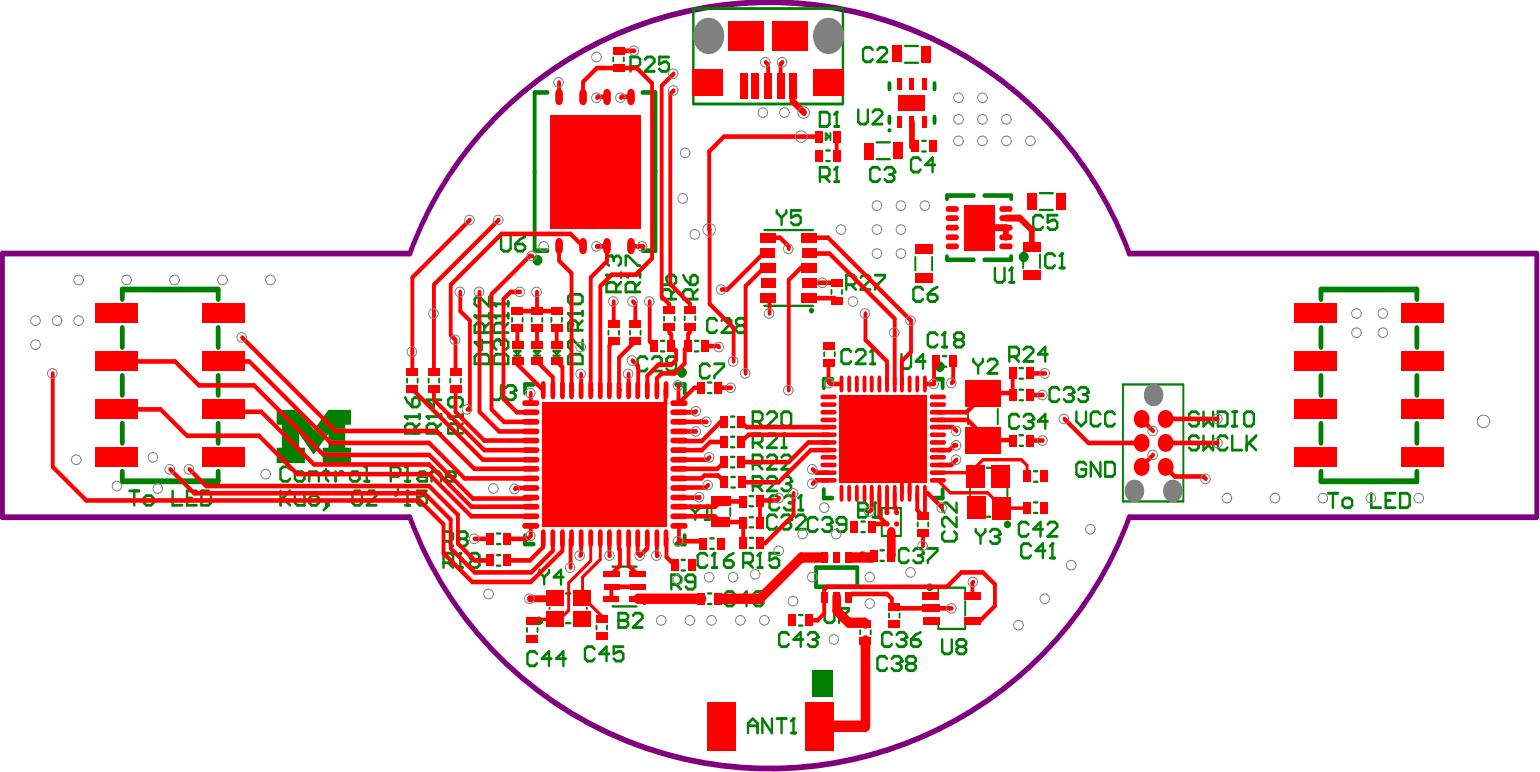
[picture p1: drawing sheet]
<svg xmlns="http://www.w3.org/2000/svg" width="272mm" height="136mm" viewBox="0 0 272 136" stroke-linecap="round" stroke-linejoin="round" font-family="sans-serif">
<path d="M.4 44.7h71.9a67.6 67.6 0 0 1 63.4-44.3 67.6 67.6 0 0 1 63.5 44.3h71.9v46.5h-71.9a67.6 67.6 0 0 1-63.5 44.3 67.6 67.6 0 0 1-63.4-44.3h-71.9z" fill="none" stroke="#800080" stroke-width=".93"/>
<path d="M48.8 72.3h4l2.5 3.5 2.6-3.5h4v2.6h-1v4.1h1v2.7h-5v-2.7h1v-2.5l-2.5 3.6h-.2l-2.4-3.6v2.5h1v2.7h-5v-2.7h.9v-4.1h-.9z" fill="#008000"/>
<g fill="none" stroke="#008000" stroke-width=".93">
<path d="M21.6 52.8v-1.7h16.9v1.7M21.6 57.8v3.4M38.5 57.8v3.4M233 52.8v-1.7h16.9v1.7M233 57.8v3.4M249.9 57.8v3.4M21.6 66.3v3.4M21.6 74.7v3.4M38.5 66.3v3.4M38.5 74.7v3.4M233 66.3v3.4M233 74.7v3.4"/>
<path d="M249.9 66.3v3.4M249.9 74.7v3.4M21.6 83.2v1.7h16.9v-1.7M233 83.2v1.7h16.9v-1.7"/>
</g>
<g fill="none" stroke="#008000" stroke-width=".37">
<path d="M108.2 10.1v.7M110 10.1v.7M159.6 11.1h2.4M159.6 8.1h2.4M145.6 23.5l.6 .6-.6 .6zM145.7 26.5h.7M145.7 28.4h.7M146.5 23.5v1.2M154.6 25.1h2.4M154.6 28.1h2.4M162.6 26.7h.7M162.6 24.9h.7"/>
<path d="M183.4 37h2.3M183.4 34.1h2.3M90.3 56.1v.6M92.2 56.1v.6M93.8 56.1v.6M95.7 56.1v.6M97.3 56.1v.6M99.1 56.1v.6M107.3 58.3v.7M109.2 58.3v.7M111.1 58.3v.7M113 58.3v.7"/>
<path d="M117.1 55.9v.7M119 55.9v.7M120.8 55.8v.7M122.6 55.8v.7M134.8 53.9h8.6M134.8 40.6h8.6M146.7 51.2v.6M148.5 51.2v.6M161.5 45.3v2.4M164.4 45.3v2.4M180.5 44.9v2.4M183.4 44.9v2.4"/>
<path d="M71.8 66.8v.7M73.7 66.8v.7M75.6 66.8v.7M77.5 66.8v.7M79.4 66.8v.7M81.3 66.8v.7M90.7 62.7h1.1M90.7 61.9h1.1l-.5 .6zM94.1 62.7h1.2M94.1 61.9h1.2l-.6 .6zM97.6 62.7h1.2M97.6 61.9h1.2l-.6 .6z"/>
<path d="M116.5 60.1h.7M116.5 62h.7M122.5 60.1h.7M122.5 62h.7M124.8 69.3h.7M124.8 67.5h.7M128.9 78.9h.7M128.9 77h.7M128.9 75.3h.7M128.9 73.5h.7M145.4 62.1v.7M147.2 62.1v.7"/>
<path d="M166.3 64.7h.7M166.3 62.8h.7M170.8 72.1v2.7M176 72.1v2.7M179.8 78.6h.7M179.8 76.8h.7M179.8 70.6h.7M179.8 66.8h.7M179.8 64.9h.7M179.8 68.7h.7M198.1 67.8h10.6v20.6h-10.6zM87.6 97.9h.7"/>
<path d="M87.6 99.8h.7M87.6 94.1h.7M87.6 96h.7M108 99.9h4.3M120.2 98.8h.7M125.3 95h.6M125.3 96.8h.6M125.5 89.6v1.4M128.8 89.6v1.4M128.9 82.4h.7M128.9 80.6h.7M129 86h.7"/>
<path d="M129 84.1h.7M132.2 93h.7M132.2 91.2h.7M132.2 94.9h.7M132.2 89.3h.7M132.2 87.5h.7M132.2 96.6h.7M151.9 92h.7M151.9 93.9h.7M155.3 97.1h.7M155.3 98.9h.7M155.5 89.6h3.4v4.9h-3.4z"/>
<path d="M161.9 92.2v.6M163.7 92.2v.6M171.1 86.2v1.3M174.1 91.2h.6M174.1 82.5h.6M177.7 86.2v1.3M182.3 90.5h.7M182.3 85h.7M182.3 88.6h.7M182.3 83.1h.7M92.9 110.8v.6M94.8 110.8v.6"/>
<path d="M96.9 107.2v.2M99.8 104.7h.8M99.8 109.9h.8M103.5 107.2v.2M105.2 110.3v.7M107.1 110.3v.7M108 107h4.3M120.2 100.6h.7M124.8 104.7h.7M124.8 106.5h.7M140.9 108.5h.7M140.9 110.3h.7"/>
<path d="M151.7 111.2v.7M153.6 111.2v.7M156.8 108.2v.7M158.7 108.2v.7M165.5 110.3v.6h4.7v-.6M170.2 104.3v-.6h-4.7v.6M170.2 106v2.6"/>
</g>
<g fill="none" stroke="#008000" stroke-width=".74">
<path d="M96.6 16.3h-2.3v27.9h2.3M113.3 16.3h2.3v27.9h-2.3M156.9 14.7v1M164.8 14.7v1M156.9 20.6v1M164.8 20.6v1M171.8 34.5h-4.8v.6M173.6 34.5h4.8v.6M167 45.2v.6h4.8M178.4 45.2v.6h-4.8M94.1 67.8h-1.5v1.5M119.3 67.8h1.5v1.5"/>
<path d="M146.8 66.9h-1.5v1.5M164.8 66.9h1.5v1.5M92.6 94.5v1.5h1.5M120.8 94.5v1.5h-1.5M145.3 86.3v1.6h1.5M166.3 86.3v1.6h-1.5M143.9 100.1h7.3v3.4h-7.3z"/>
</g>
<path d="M122.3 1.5h26.4v16.8h-26.4z" fill="none" stroke="#008000" stroke-width=".46"/>
<path d="M143.3 118.3h3.6v4.6h-3.6z" fill-rule="evenodd" fill="#008000"/>
<path d="M155.2 29.9l-.4-.4h-.9l-.4 .4v1.7l.4 .4h.9l.4-.4M156 29.9l.5-.4h.8l.4 .4v.5" fill="none" stroke="#008000" stroke-width=".46"/>
<circle cx="157.7" cy="30.4" r=".23" fill="#008000"/>
<path d="M156.9 30.8h.4M157.3 30.8l.4 .4v.4l-.4 .4h-.8l-.5-.4M157.7 30.4l-.4 .4M184 38.4l-.5-.4h-.8l-.4 .4v1.7l.4 .4h.8l.5-.4M186.5 38h-1.7v1.2l.8-.4h.5l.4 .4v.9l-.4 .4h-.9l-.4-.4M162.8 51.1l-.4-.5h-.9l-.4 .5v1.7l.4 .4h.9l.4-.4M163.7 51.9h1.2l.4 .4v.5l-.4 .4h-.8l-.4-.4zM165.3 50.6l-.8 .5-.8 .8M75.3 73.5h2.5M77 76.4v-1.2l-.5-.5h-.8l-.4 .5v1.2h2.5M77.8 74.7l-.8 .9M77.8 73.1v.8" fill="none" stroke="#008000" stroke-width=".46"/>
<circle cx="75.3" cy="73.5" r=".23" fill="#008000"/>
<path d="M75.3 73.5l.4 .4M76.5 70.1v1.7l-1.2-1.3h2.5M79.1 73.5h2.5M80.8 76.4v-1.2l-.5-.5h-.8l-.4 .5v1.2h2.5M81.6 74.7l-.8 .9M81.6 73.1v.8" fill="none" stroke="#008000" stroke-width=".46"/>
<circle cx="79.1" cy="73.5" r=".23" fill="#008000"/>
<path d="M88 59.9h-.5l-.4 .5v.8l.4 .4M79.1 73.5l.4 .4M80.3 70.1v1.3l-.4 .4h-.4l-.4-.4v-.9l.4-.4h1.7l.4 .4v.9l-.4 .4M87.1 62.9l.4-.4h1.7l.4 .4v1.3h-2.5z" fill="none" stroke="#008000" stroke-width=".46"/>
<circle cx="88" cy="59.9" r=".23" fill="#008000"/>
<path d="M88 59.9l.4 .5M86.7 68v2.1l.4 .4h.9l.4-.4v-2.1M88.4 60.4v.4M88.4 60.4l.4-.5h.4l.4 .5v.8l-.4 .4M89.2 68.4l.4-.4h.9l.4 .4v.4" fill="none" stroke="#008000" stroke-width=".46"/>
<circle cx="90.9" cy="68.8" r=".23" fill="#008000"/>
<path d="M87.1 55.7h2.5M88.8 58.7v-1.3l-.4-.4h-.9l-.4 .4v1.3h2.5M89.6 57l-.8 .8M89.6 55.3v.8M90.1 69.3h.4M90.5 69.3l.4 .4v.4l-.4 .4h-.9l-.4-.4M90.9 68.8l-.4 .5" fill="none" stroke="#008000" stroke-width=".46"/>
<circle cx="87.1" cy="55.7" r=".23" fill="#008000"/>
<path d="M87.1 55.7l.4 .4M87.1 53.6h2.5M89.6 53.2v.8" fill="none" stroke="#008000" stroke-width=".46"/>
<circle cx="87.1" cy="53.6" r=".23" fill="#008000"/>
<path d="M87.1 53.6l.4 .4M100.2 55.3h2.6M101.9 58.3v-1.3l-.4-.4h-.9l-.4 .4v1.3h2.6M102.8 54.9v.8M102.8 59.9v1.7l-1.7-1.7h-.5l-.4 .5v.8l.4 .4M102.8 56.6l-.9 .8M100.2 62.9l.4-.4h1.7l.5 .4v1.3h-2.6z" fill="none" stroke="#008000" stroke-width=".46"/>
<circle cx="100.2" cy="55.3" r=".23" fill="#008000"/>
<path d="M100.2 55.3l.4 .4M100.2 52.3l.4-.4h1.7l.5 .4v.9l-.5 .4h-1.7l-.4-.4zM107 48.5h2.5M108.7 51.5v-1.3l-.4-.4h-.9l-.4 .4v1.3h2.5M109.5 49.8l-.8 .8M109.5 48.1v.9" fill="none" stroke="#008000" stroke-width=".46"/>
<circle cx="107" cy="48.5" r=".23" fill="#008000"/>
<path d="M107 48.5l.4 .5M107.8 45.1h-.4l-.4 .5v.8l.4 .4" fill="none" stroke="#008000" stroke-width=".46"/>
<circle cx="107.8" cy="45.1" r=".23" fill="#008000"/>
<path d="M107.8 45.1l.5 .5M108.3 45.6v.4M108.3 45.6l.4-.5h.4l.4 .5v.8l-.4 .4M121.8 89.1v.4l.8 .9M122.6 90.4v1.3M123.5 89.1v.4l-.9 .9M124.3 91.7h.9M124.7 89.1v2.6" fill="none" stroke="#008000" stroke-width=".46"/>
<circle cx="124.7" cy="89.1" r=".23" fill="#008000"/>
<path d="M162.4 28.2l-.4-.4h-.9l-.4 .4v1.7l.4 .5h.9l.4-.5M164.9 29.1h-1.7l1.3-1.3v2.6M120.5 48.5l.4 .9 .9 .8M121.8 49l.4-.5h.4l.5 .5v.8l-.5 .4h-.8zM122.2 52.8v-1.3l-.4-.4h-.9l-.4 .4v1.3h2.6M123.1 51.1l-.9 .8M175.5 47.3v2.1l.4 .4h.9l.4-.4v-2.1M178 49.8h.9M178.5 47.3v2.5M124.7 89.1l-.4 .4" fill="none" stroke="#008000" stroke-width=".46"/>
<circle cx="178.5" cy="47.3" r=".23" fill="#008000"/>
<path d="M178.5 47.3l-.5 .4M78.2 99.3h1.3l.4-.5v-.8l-.4-.4h-1.3v2.5M79.1 99.3l.8 .8M81.2 97.6v2.5M80.8 100.1h.8" fill="none" stroke="#008000" stroke-width=".46"/>
<circle cx="81.2" cy="97.6" r=".23" fill="#008000"/>
<g fill="none" stroke="#008000" stroke-width=".46">
<path d="M78.2 95.5h1.3l.4-.5v-.8l-.4-.4h-1.3v2.5M79.1 95.5l.8 .8M81.2 97.6l-.4 .4M81.2 95l-.4-.4v-.4l.4-.4h.8l.5 .4v.4l-.5 .4M81.2 95l-.4 .5v.4l.4 .4h.8l.5-.4v-.4l-.5-.5M81.2 95h.8M83.3 98.8l-.4-.4v-.4l.4-.4h.9l.4 .4v.4l-.4 .4M83.3 98.8l-.4 .5v.4l.4 .4h.9l.4-.4v-.4l-.4-.5M83.3 98.8h.9M95.1 100.5v.5l.9 .8M96 101.8v1.3M96.8 100.5v.5l-.8 .8"/>
<path d="M99.4 101.8h-1.7l1.3-1.3v2.6M104.9 114.5l-.5-.4h-.8l-.4 .4v1.7l.4 .4h.8l.5-.4M107.4 115.3h-1.7l1.3-1.2v2.5M109.9 114.1h-1.6v1.2l.8-.4h.4l.4 .4v.9l-.4 .4h-.8l-.4-.4M131.9 129.3v-1.7l.9-.8 .8 .8v1.7M131.9 128h1.7M136.2 126.8v2.5l-1.7-2.5v2.5M137 126.8h1.7M137.9 126.8v2.5M139.5 129.3h.9M140 126.8v2.5"/>
</g>
<circle cx="140" cy="126.8" r=".23" fill="#008000"/>
<path d="M124.7 98l-.4-.4h-.8l-.4 .4v1.7l.4 .4h.8l.4-.4M126 97.6v2.5M125.6 100.1h.8M129.6 104.8l-.5-.5h-.8l-.4 .5v1.7l.4 .4h.8l.5-.4M132.1 105.6h-1.7l1.3-1.3v2.6M133 104.8l.4-.5h.8l.4 .5v1.7l-.4 .4h-.8l-.4-.4zM140 126.8l-.5 .4" fill="none" stroke="#008000" stroke-width=".46"/>
<circle cx="126" cy="97.6" r=".23" fill="#008000"/>
<path d="M126 97.6l-.4 .4M127.7 98.8h1.3l.4 .5v.4l-.4 .4h-.9l-.4-.4zM129.4 97.6l-.8 .4-.9 .8M131.1 99.3h1.3l.4-.5v-.8l-.4-.4h-1.3v2.5M131.9 99.3l.9 .8M134.1 97.6v2.5M133.6 100.1h.9" fill="none" stroke="#008000" stroke-width=".46"/>
<circle cx="134.1" cy="97.6" r=".23" fill="#008000"/>
<path d="M134.1 97.6l-.5 .4M137 91.2l-.4-.4h-.9l-.4 .4v1.7l.4 .5h.9l.4-.5M137.4 97.6h-1.7v1.2l.9-.4h.4l.4 .4v.9l-.4 .4h-.8l-.5-.4M137.9 91.2l.4-.4h.8l.4 .4v.5" fill="none" stroke="#008000" stroke-width=".46"/>
<circle cx="139.5" cy="91.7" r=".23" fill="#008000"/>
<path d="M132.8 85.7h1.3l.4-.4v-.8l-.4-.5h-1.3v2.6M133.6 85.7l.9 .9M135.3 84.5l.4-.5h.9l.4 .5v.4l-1.7 1.7h1.7M137.9 84.5l.4-.5h.8l.4 .5v.4M138.7 92.1h.4M139.1 92.1l.4 .4v.4l-.4 .5h-.8l-.4-.5M139.5 91.7l-.4 .4M140.4 91.2l.4-.4h.9l.4 .4v.5l-1.7 1.7h1.7" fill="none" stroke="#008000" stroke-width=".46"/>
<circle cx="139.5" cy="84.9" r=".23" fill="#008000"/>
<g fill="none" stroke="#008000" stroke-width=".46">
<path d="M137 37.1v.4l.9 .9M137.9 38.4v1.3M138.7 37.1v.4l-.8 .9M141.2 37.1h-1.7v1.3l.9-.4h.4l.4 .4v.8l-.4 .5h-.8l-.5-.5M125.2 64.6l-.5-.4h-.8l-.4 .4v1.7l.4 .4h.8l.5-.4M126 64.2h1.7v.4l-1.7 1.7v.4M132.8 74.3h1.3l.4-.4v-.8l-.4-.5h-1.3v2.6M133.6 74.3l.9 .9M135.3 73.1l.4-.5h.9l.4 .5v.4l-1.7 1.7h1.7M137.9 73.1l.4-.5h.8l.4 .5v1.6l-.4 .5h-.8l-.4-.5zM132.8 81.9h1.3l.4-.4v-.8l-.4-.5h-1.3v2.6M133.6 81.9l.9 .9"/>
<path d="M135.3 80.7l.4-.5h.9l.4 .5v.4l-1.7 1.7h1.7M137.9 80.7l.4-.5h.8l.4 .5v.4l-1.6 1.7h1.6M138.7 85.3h.4M139.1 85.3l.4 .4v.5l-.4 .4h-.8l-.4-.4M139.5 84.9l-.4 .4M157.3 112l-.4-.5h-.9l-.4 .5v1.6l.4 .5h.9l.4-.5M158.2 112l.4-.5h.8l.4 .5v.4"/>
</g>
<circle cx="159.8" cy="112.4" r=".23" fill="#008000"/>
<path d="M144.6 31.2h1.3l.4-.4v-.9l-.4-.4h-1.3v2.5M145.5 31.2l.8 .8M147.2 32h.8M147.6 29.5v2.5M145.5 107.3v2.1l.4 .4h.8l.5-.4v-2.1M148 107.3h1.7v.4l-1.7 1.7v.4M159 112.8h.4M159.4 112.8l.4 .4v.4l-.4 .5h-.8l-.4-.5M159.8 112.4l-.4 .4M160.7 112.8h1.3l.4 .4v.4l-.4 .5h-.9l-.4-.5zM162.4 111.5l-.9 .5-.8 .8" fill="none" stroke="#008000" stroke-width=".46"/>
<circle cx="147.6" cy="29.5" r=".23" fill="#008000"/>
<path d="M151.4 19.4v2.1l.4 .4h.9l.4-.4v-2.1M153.9 19.8l.4-.4h.9l.4 .4v.4l-1.7 1.7h1.7M147.6 29.5l-.4 .4M172.1 93.4v.4l.9 .8M173 94.6v1.3M173.8 93.4v.4l-.8 .8M174.6 93.8l.5-.4h.8l.4 .4v.4M181.4 92.5l-.4-.4h-.9l-.4 .4v1.7l.4 .4h.9l.4-.4M184 93.4h-1.7l1.2-1.3v2.5M184.8 92.5l.4-.4h.9l.4 .4v.4l-1.7 1.7h1.7" fill="none" stroke="#008000" stroke-width=".46"/>
<circle cx="176.3" cy="94.2" r=".23" fill="#008000"/>
<path d="M179.7 73.5l-.4-.4h-.8l-.5 .4v1.7l.5 .4h.8l.4-.4M180.6 73.5l.4-.4h.8l.5 .4v.4M189.9 72.6v1.7l.8 .9 .9-.9v-1.7M194.1 73.1l-.4-.5h-.9l-.4 .5v1.6l.4 .5h.9l.4-.5M196.6 73.1l-.4-.5h-.8l-.5 .5v1.6l.5 .5h.8l.4-.5M175.5 94.6h.4M175.9 94.6l.4 .4v.5l-.4 .4h-.8l-.5-.4M176.3 94.2l-.4 .4" fill="none" stroke="#008000" stroke-width=".46"/>
<circle cx="182.3" cy="73.9" r=".23" fill="#008000"/>
<path d="M186.1 45.1l-.5-.4h-.8l-.4 .4v1.7l.4 .5h.8l.5-.5M186.9 47.3h.9M187.3 44.7v2.6M171.7 63.3v.5l.8 .8M172.5 64.6v1.3M173.4 63.3v.5l-.9 .8M174.2 63.8l.4-.5h.9l.4 .5v.4l-1.7 1.7h1.7M181.4 74.3h.4M181.8 74.3l.5 .4v.5l-.5 .4h-.8l-.4-.4M182.3 73.9l-.5 .4M184.8 74.3h-1.7l1.3-1.2v2.5" fill="none" stroke="#008000" stroke-width=".46"/>
<circle cx="187.3" cy="44.7" r=".23" fill="#008000"/>
<g fill="none" stroke="#008000" stroke-width=".46">
<path d="M85 59.9v1.7l-1.3-1.2h2.6M187.3 44.7l-.4 .4M71.5 73.5h2.5M73.2 76.4v-1.2l-.5-.5h-.8l-.4 .5v1.2h2.5M74 74.7l-.8 .9M74 73.1v.8M83.7 62.9l.5-.4h1.6l.5 .4v1.3h-2.6zM211.4 77.3l-.4-.4h-.8l-.5 .4v.4l.5 .4h.8l.4 .5v.4l-.4 .4h-.8l-.5-.4M211.4 73.1l-.4-.5h-.8l-.5 .5v.4l.5 .4h.8l.4 .4v.4l-.4 .5h-.8l-.5-.5M212.3 72.6v2.6l.8-.9 .9 .9v-2.6M212.3 76.9v2.5l.8-.8 .9 .8v-2.5M214.8 72.6h1.3l.4 .5v1.6l-.4 .5h-1.3z"/>
<path d="M216.5 77.3l-.4-.4h-.9l-.4 .4v1.7l.4 .4h.9l.4-.4M217.4 76.9v2.5h1.6M217.4 72.6h.8M217.4 75.2h.8M217.8 72.6v2.6M219.5 73.1l.4-.5h.8l.5 .5v1.6l-.5 .5h-.8l-.4-.5zM219.9 76.9v2.5M220.3 78.1l1.3 1.3M221.6 76.9l-1.7 1.7M234.3 87h1.7M235.1 87v2.5M236.8 88.3l.4-.4h.9l.4 .4v.8l-.4 .4h-.9l-.4-.4z"/>
<path d="M241.9 87v2.5h1.7M244.4 88.3h.9M246.1 87h-1.7v2.5h1.7M247 87h1.2l.4 .4v1.7l-.4 .4h-1.2z"/>
</g>
<circle cx="71.5" cy="73.5" r=".23" fill="#008000"/>
<path d="M83.7 55.7h2.6M85.4 58.7v-1.3l-.4-.4h-.8l-.5 .4v1.3h2.6M86.3 57l-.9 .8M86.3 55.3v.8M71.5 73.5l.4 .4M71.5 70.1l.4 .8 .8 .9M72.7 70.5l.5-.4h.4l.4 .4v.9l-.4 .4h-.9z" fill="none" stroke="#008000" stroke-width=".46"/>
<circle cx="83.7" cy="55.7" r=".23" fill="#008000"/>
<path d="M83.7 55.7l.5 .4M86.3 52.3v1.7l-1.7-1.7h-.4l-.5 .5v.8l.5 .4M94.7 115.3l-.4-.4h-.8l-.5 .4v1.7l.5 .5h.8l.4-.5M97.3 116.2h-1.7l1.2-1.3v2.6M99.8 116.2h-1.7l1.3-1.3v2.6M109.1 108.2v2.5h1.3l.4-.4v-.5l-.4-.4h-1.3" fill="none" stroke="#008000" stroke-width=".46"/>
<circle cx="109.1" cy="109.4" r=".23" fill="#008000"/>
<path d="M110.4 48.5h2.5M112.1 51.5v-1.3l-.5-.4h-.8l-.4 .4v1.3h2.5M112.9 49.8l-.8 .8M112.9 48.1v.9M109.1 108.2h1.3l.4 .4v.4l-.4 .4h-1.3M111.6 108.6l.5-.4h.8l.4 .4v.4l-1.7 1.7h1.7" fill="none" stroke="#008000" stroke-width=".46"/>
<circle cx="110.4" cy="48.5" r=".23" fill="#008000"/>
<path d="M110.4 48.5l.4 .5M110.4 46.8v-1.7h.4l1.7 1.7h.4M137.4 87.9l-.4-.5h-.8l-.5 .5v1.6l.5 .5h.8l.4-.5M138.3 87.9l.4-.5h.8l.5 .5v.4" fill="none" stroke="#008000" stroke-width=".46"/>
<circle cx="140" cy="88.3" r=".23" fill="#008000"/>
<path d="M139.1 88.7h.4M139.5 88.7l.5 .4v.4l-.5 .5h-.8l-.4-.5M140 88.3l-.5 .4M140.8 90h.9M141.2 87.4v2.6" fill="none" stroke="#008000" stroke-width=".46"/>
<circle cx="141.2" cy="87.4" r=".23" fill="#008000"/>
<path d="M132.8 78.1h1.3l.4-.4v-.8l-.4-.5h-1.3v2.6M133.6 78.1l.9 .9M135.3 76.9l.4-.5h.9l.4 .5v.4l-1.7 1.7h1.7M137.9 79h.8M138.3 76.4v2.6M141.2 87.4l-.4 .5M118.4 103.1h1.3l.4-.4v-.9l-.4-.4h-1.3v2.5M119.3 103.1l.8 .8M122.6 102.7h-1.2l-.5-.5v-.4l.5-.4h.8l.4 .4v1.7l-.4 .4h-.8l-.5-.4" fill="none" stroke="#008000" stroke-width=".46"/>
<circle cx="138.3" cy="76.4" r=".23" fill="#008000"/>
<path d="M116.7 48.5v1.7h1.3l-.4-.8v-.4l.4-.5h.8l.5 .5v.8l-.5 .4M118.4 52.8v-1.3l-.4-.4h-.9l-.4 .4v1.3h2.6M119.3 51.1l-.9 .8M126.4 56.6l-.4-.5h-.8l-.5 .5v1.7l.5 .4h.8l.4-.4M127.3 56.6l.4-.5h.9l.4 .5v.4l-1.7 1.7h1.7M130.2 57.4l-.4-.4v-.4l.4-.5h.9l.4 .5v.4l-.4 .4M130.2 57.4l-.4 .4v.5l.4 .4h.9l.4-.4v-.5l-.4-.4M130.2 57.4h.9M138.3 76.4l-.4 .5M156.5 116.2l-.5-.4h-.8l-.4 .4v1.7l.4 .4h.8l.5-.4M157.3 116.2l.4-.4h.9l.4 .4v.4" fill="none" stroke="#008000" stroke-width=".46"/>
<circle cx="159" cy="116.6" r=".23" fill="#008000"/>
<path d="M160.3 97.2l-.5-.5h-.8l-.4 .5v1.6l.4 .5h.8l.5-.5M161.1 97.2l.4-.5h.9l.4 .5v.4M166.6 93.8l-.4 .4v.8l.4 .5h1.7l.4-.5v-.8l-.4-.4M168.7 88.7v1.7l-1.7-1.7h-.4l-.4 .4v.9l.4 .4M168.7 91.2v1.7l-1.7-1.7h-.4l-.4 .5v.8l.4 .4M158.2 117h.4M158.6 117l.4 .5v.4l-.4 .4h-.9l-.4-.4M159 116.6l-.4 .4M160.3 117h.8M160.3 117l-.5 .5v.4l.5 .4h.8l.4-.4v-.4l-.4-.5M160.3 117l-.5-.4v-.4l.5-.4h.8l.4 .4v.4l-.4 .4" fill="none" stroke="#008000" stroke-width=".46"/>
<circle cx="162.8" cy="97.6" r=".23" fill="#008000"/>
<path d="M151.4 88.7v2.5h1.3l.4-.4v-.4l-.4-.4h-1.3M162 98h.4M162.4 98l.4 .4v.4l-.4 .5h-.9l-.4-.5M162.8 97.6l-.4 .4M163.7 96.7h1.6v.5l-1.6 1.6v.5" fill="none" stroke="#008000" stroke-width=".46"/>
<circle cx="151.4" cy="90" r=".23" fill="#008000"/>
<path d="M151.4 88.7h1.3l.4 .4v.4l-.4 .5h-1.3M153.9 91.2h.9M154.3 88.7v2.5" fill="none" stroke="#008000" stroke-width=".46"/>
<circle cx="154.3" cy="88.7" r=".23" fill="#008000"/>
<path d="M150.1 62.1l-.4-.5h-.8l-.5 .5v1.7l.5 .4h.8l.4-.4M151 62.1l.4-.5h.8l.5 .5v.4l-1.7 1.7h1.7M153.5 64.2h.8M153.9 61.6v2.6M154.3 88.7l-.4 .4" fill="none" stroke="#008000" stroke-width=".46"/>
<circle cx="153.9" cy="61.6" r=".23" fill="#008000"/>
<path d="M144.6 19.8h1.3l.4 .4v1.7l-.4 .4h-1.3zM147.6 19.8v2.5M153.9 8.8l-.4-.4h-.8l-.5 .4v1.7l.5 .4h.8l.4-.4M154.8 8.8l.4-.4h.8l.5 .4v.4l-1.7 1.7h1.7M147.2 22.3h.8M149.3 50.2h1.2l.5-.4v-.8l-.5-.5h-1.2v2.6M150.1 50.2l.9 .9M151.8 49l.4-.5h.9l.4 .5v.4l-1.7 1.7h1.7M154.3 48.5h1.7v.5l-1.7 1.6v.5M153.9 61.6l-.4 .5M159 62.5v2.1l.4 .4h.9l.4-.4v-2.1M163.2 63.8h-1.7l1.3-1.3v2.5" fill="none" stroke="#008000" stroke-width=".46"/>
<circle cx="147.6" cy="19.8" r=".23" fill="#008000"/>
<path d="M147.6 19.8l-.4 .4M181.8 96.3l-.4-.4h-.8l-.5 .4v1.7l.5 .4h.8l.4-.4M184.4 97.2h-1.7l1.3-1.3v2.5M185.2 98.4h.9M185.6 95.9v2.5" fill="none" stroke="#008000" stroke-width=".46"/>
<circle cx="185.6" cy="95.9" r=".23" fill="#008000"/>
<path d="M178 62.9h1.3l.4-.4v-.9l-.4-.4h-1.3v2.6M178.9 62.9l.8 .9M180.6 61.6l.4-.4h.8l.5 .4v.5l-1.7 1.7h1.7M184.8 62.5h-1.7l1.3-1.3v2.6M186.8 68.7l-.4-.4h-.8l-.5 .4v1.7l.5 .5h.8l.4-.5M187.7 68.7l.4-.4h.8l.5 .4v.5M185.6 95.9l-.4 .4M191.6 81.9l-.5-.4h-.8l-.4 .4v1.7l.4 .4h.8l.5-.4v-.8h-.9M194.1 81.5v2.5l-1.7-2.5v2.5M194.9 81.5h1.3l.4 .4v1.7l-.4 .4h-1.3z" fill="none" stroke="#008000" stroke-width=".46"/>
<circle cx="189.4" cy="69.2" r=".23" fill="#008000"/>
<path d="M188.5 69.6h.4M188.9 69.6l.5 .4v.4l-.5 .5h-.8l-.4-.5M189.4 69.2l-.5 .4M190.2 68.7l.4-.4h.9l.4 .4v.5" fill="none" stroke="#008000" stroke-width=".46"/>
<circle cx="191.9" cy="69.2" r=".23" fill="#008000"/>
<g fill="none" stroke="#008000" stroke-width=".46">
<path d="M191.1 69.6h.4M191.5 69.6l.4 .4v.4l-.4 .5h-.9l-.4-.5M191.9 69.2l-.4 .4M22.8 86.6h1.7M23.7 86.6v2.5M25.4 87.9l.4-.5h.8l.5 .5v.8l-.5 .4h-.8l-.4-.4zM30.4 86.6v2.5h1.7M33 87.9h.8M34.7 86.6h-1.7v2.5h1.7M35.5 86.6h1.3l.4 .4v1.7l-.4 .4h-1.3zM139.1 112l-.4-.5h-.8l-.5 .5v1.6l.5 .5h.8l.4-.5M141.7 112.8h-1.7l1.2-1.3v2.6"/>
<path d="M142.5 112l.4-.5h.9l.4 .5v.4"/>
</g>
<circle cx="144.2" cy="112.4" r=".23" fill="#008000"/>
<path d="M144.2 91.7l-.4-.5h-.9l-.4 .5v1.7l.4 .4h.9l.4-.4M145 91.7l.5-.5h.8l.4 .5v.4M143.4 112.8h.4M143.8 112.8l.4 .4v.4l-.4 .5h-.9l-.4-.5M144.2 112.4l-.4 .4M166.2 112.8v2.1l.4 .4h.9l.4-.4v-2.1M169.1 114.1l-.4-.5v-.4l.4-.4h.9l.4 .4v.4l-.4 .5M169.1 114.1h.9M169.1 114.1l-.4 .4v.4l.4 .4h.9l.4-.4v-.4l-.4-.4" fill="none" stroke="#008000" stroke-width=".46"/>
<circle cx="146.7" cy="92.1" r=".23" fill="#008000"/>
<path d="M165.3 59.1l-.4-.4h-.8l-.4 .4v1.7l.4 .4h.8l.4-.4M166.6 58.7v2.5M166.2 61.2h.8M145.9 92.5h.4M146.3 92.5l.4 .4v.5l-.4 .4h-.8l-.5-.4M146.7 92.1l-.4 .4M149.3 92.5h-1.3l-.4-.4v-.4l.4-.5h.9l.4 .5v1.7l-.4 .4h-.9l-.4-.4" fill="none" stroke="#008000" stroke-width=".46"/>
<circle cx="166.6" cy="58.7" r=".23" fill="#008000"/>
<g fill="none" stroke="#008000" stroke-width=".46">
<path d="M111.2 11.7h1.3l.4-.4v-.8l-.4-.4h-1.3v2.5M112.1 11.7l.8 .9M113.8 10.5l.4-.4h.8l.4 .4v.4l-1.6 1.7h1.6M118 10.1h-1.7v1.2l.8-.4h.5l.4 .4v.9l-.4 .4h-.9l-.4-.4M88.4 41.8v2.1l.4 .4h.8l.5-.4v-2.1M90.9 43h1.3l.4 .5v.4l-.4 .4h-.9l-.4-.4zM92.6 41.8l-.8 .4-.9 .8M166.6 58.7l-.4 .4M168.7 59.9l-.4-.4v-.4l.4-.4h.9l.4 .4v.4l-.4 .4M168.7 59.9l-.4 .5v.4l.4 .4h.9l.4-.4v-.4l-.4-.5M168.7 59.9h.9M114.2 63.3l-.4-.4h-.9l-.4 .4v1.7l.4 .4h.9l.4-.4"/>
<path d="M115 63.3l.4-.4h.9l.4 .4v.5l-1.7 1.6h1.7M119.3 64.2h-1.3l-.4-.4v-.5l.4-.4h.8l.5 .4v1.7l-.5 .4h-.8l-.4-.4M49.5 86.6v2.5M49.9 87.9l1.3 1.2M51.2 82.8l-.5-.4h-.8l-.4 .4v1.7l.4 .4h.8l.5-.4M51.2 86.6l-1.7 1.7M52 83.6l.4-.4h.9l.4 .4v.9l-.4 .4h-.9l-.4-.4zM52 87.4v1.3l.4 .4h1.3v-1.7M54.6 87.9l.4-.5h.8l.4 .5v.8l-.4 .4h-.8l-.4-.4zM54.6 84.9v-1.7h1.2l.4 .4v1.3M57.1 83.2h.8M57.5 82.8v1.7l.4 .4"/>
<path d="M57.5 88.7h.4v.4h-.4zM57.9 89.1l-.8 .9M59.2 83.2v1.7M60.5 83.2h-.5l-.8 .8M61.7 83.6l.5-.4h.8l.4 .4v.9l-.4 .4h-.8l-.5-.4zM62.2 87l.4-.4h.8l.5 .4v1.7l-.5 .4h-.8l-.4-.4zM64.3 82.4h.4v2.5M64.3 84.9h.8M64.7 87l.4-.4h.9l.4 .4v.4l-1.7 1.7h1.7M68.9 84h1.3l.4-.4v-.8l-.4-.4h-1.3v2.5M70.2 86.2v.8l-.4 .4M71.5 82.4h.4v2.5"/>
<path d="M71.5 84.9h.8M71.5 89.1h.8M71.9 86.6v2.5M74 83.2h.8l.5 .4v1.3h-1.3l-.4-.4 .4-.5h1.3M76.1 84.9v-1.7h1.3l.4 .4v1.3M78.7 84h1.6v-.4l-.4-.4h-.8l-.4 .4v.9l.4 .4h.8"/>
</g>
<circle cx="71.9" cy="86.6" r=".23" fill="#008000"/>
<path d="M71.9 86.6l-.4 .4M75.3 86.6h-1.7v1.3l.8-.5h.4l.5 .5v.8l-.5 .4h-.8l-.4-.4" fill="none" stroke="#008000" stroke-width=".46"/>
<g fill="none" stroke="#008000" stroke-width=".93">
<path d="M143.1 54.8h.1"/>
<circle cx="94.8" cy="45.9" r=".42"/>
<circle cx="180.6" cy="45.3" r=".42"/>
<circle cx="120.3" cy="65.7" r=".42"/>
<circle cx="165.8" cy="64.7" r=".42"/>
<circle cx="152.1" cy="98.2" r=".42"/>
<circle cx="177.7" cy="92.5" r=".17"/>
<circle cx="95.1" cy="109.5" r=".25"/>
<circle cx="164" cy="103.6" r=".17"/>
</g>
<g fill="none" stroke="#008000" stroke-width=".37">
<circle cx="156.9" cy="23" r=".17"/>
<circle cx="113.7" cy="106.4" r=".17"/>
</g>
<g fill="none" stroke="#f00" stroke-width=".74">
<path d="M76.5 50.2v5.1M79.5 59.1l.8 .8M81.2 51.5v3.4M91.3 57.9v2.9M91.8 51.5h-1.7l-1.3 1.3M39.4 72.2l.4 .4M39.4 63.8h4.6M82.5 72.2h.4M86.7 72.2l2.2 2.2M88.8 70.3l2.4 2.4M91.3 63.8v.5M80.8 90.8v5.1"/>
<path d="M91 86.1l-.2 .1M93.6 92.8v1.7l-.5 .5M93.6 87.8v.1M97.5 97.2l-3.8 3.8"/>
</g>
<path d="M97.8 105.4l-.2 .2h-4.1" fill="none" stroke="#f00" stroke-width="1.1"/>
<path d="M97.8 109.2h-3.5l-.4 .4" fill="none" stroke="#f00" stroke-width=".56"/>
<g fill="#f00">
<circle cx="93.6" cy="81.1" r=".37"/>
<circle cx="93.6" cy="74.4" r=".37"/>
</g>
<path d="M93.5 45.1h.4M94.7 51.5v3.4h3.5M94.7 57.9v2.9M98.2 57.9v2.9M94.7 63.8l2.8 2.7v2.3M100.8 95l-.2 .2M102.5 97.8l-.2 .2" fill="none" stroke="#f00" stroke-width=".74"/>
<path d="M104.2 98.9l-3.9 3.9M102.8 105.3l-.1 .1h.1" fill="none" stroke="#f00" stroke-width=".56"/>
<g fill="#f00">
<circle cx="100.8" cy="68.8" r=".37"/>
<circle cx="104.2" cy="68.8" r=".37"/>
</g>
<path d="M102.5 66v2.8" fill="none" stroke="#f00" stroke-width=".74"/>
<g fill="#f00">
<circle cx="100.8" cy="57.2" r=".37"/>
<circle cx="105.3" cy="43.5" r=".37"/>
</g>
<path d="M105.3 12l-2.5 2.5M107.5 98h.1M108.5 80.1l-1.9 1.8M109.4 99.8l-1.6 1.5M110.9 95v1.4" fill="none" stroke="#f00" stroke-width=".74"/>
<path d="M106.1 108.7v.5" fill="none" stroke="#f00" stroke-width=".56"/>
<circle cx="109.2" cy="68.8" r=".37" fill="#f00"/>
<path d="M111.3 17.1h-1.6l-.2 .1M107.1 43.5v2.6M111.6 53.2l.5 .4M108.3 60.2l-.8 .8M110.9 66v2.8" fill="none" stroke="#f00" stroke-width=".74"/>
<circle cx="115.9" cy="98" r=".37" fill="#f00"/>
<path d="M116.7 52.3l1.4 1.4v1M118.1 57.7v1l.3 .3v2M114.6 60.2l.8 .8M116.7 65.9l-.8 .8v2.1M117.4 71.2l-1.5 1.5M117.5 68.8l-.1 .1M118.4 64.3h-2.3l-1.9 2v2.5M117.5 95h.1" fill="none" stroke="#f00" stroke-width=".74"/>
<circle cx="113.3" cy="43.5" r=".37" fill="#f00"/>
<path d="M118.8 16l-.6 .6M118.8 13l-2.1 2.1" fill="none" stroke="#f00" stroke-width=".74"/>
<circle cx="123.6" cy="105.6" r=".83" fill="#f00"/>
<path d="M119.8 77.7l4 .1M125.3 78l-1.5 1.4h-4M119.8 92.8l-.1 2.7h3.9l.5 .4M123.4 87.7l-3.6 .1M124.2 83.9l-.5 .5h-3.9M124.9 85.6l-.4 .4-4.7 .1M125.2 80.7l-.5 .4h-4.9" fill="none" stroke="#f00" stroke-width=".74"/>
<circle cx="119.8" cy="82.7" r=".37" fill="#f00"/>
<path d="M119.7 71l.1 .1M119.8 74.4h4.9M122.8 72.5l-.3 .2h-2.7" fill="none" stroke="#f00" stroke-width=".74"/>
<g fill="#f00">
<circle cx="123.6" cy="74.4" r=".37"/>
<circle cx="119.8" cy="74.4" r=".37"/>
</g>
<g fill="none" stroke="#f00" stroke-width=".74">
<path d="M98.6 14.5v2.6M102.8 14.5v2.6M105.3 12h7l2.7 2.7v30.9l-2.9 2.8h-4.2l-2 2.1v18.3M107.1 17.1h-1.6l-.2 .1M109.1 9h2.8M116.7 15.1v37.2M118.2 16.6v33.5l3.5 3.5v1M135.1 11l.4 .4v3.8M138 11l-.3 .3v3.9M82.9 38.8l-10.2 10.2v16.6M88 38.8l-11.5 11.4M144.5 24.1h-16.8l-2.6 2.6 .1 26.9 4.2 4.2v6"/>
<path d="M147.6 24.1v3.4M42.7 59.5l16.5 16.5h17.8l6.6 6.7h10M76.5 55.3v10.3M80.3 59.9v5.7M81.2 54.9l1.7 1.7v15.6M84.6 51.5v21.1l3.4 3.5h5.6M88.8 52.8v17.5M91.3 54.9h3.4M93.5 45.1l-6.8 6.8v20.3M98.6 43.5v2.5l2.2 2.2v20.6M102.8 43.5l-2.2-2.2h-12.1l-9 8.9v8.9M105.3 43.5h1.8"/>
<path d="M107.1 46.1l-2.9 2.9v19.8M108.3 53.2v4M111.3 43.5h2M112.1 53.6v3.6M114.6 53.2v7M121.7 57.6v1l-.3 .3v2.1l-.6 .6v2.5l-1.8 1.8h-2.3M135.5 44.6h-.8l-6.4 6.5h-1M135.5 52.6l.2 .2v2.5M135.5 41.9h2.1l1.5 1.6v.4M135.5 47.3h-.8l-3.2 3.2v15.4M142.8 47.3h-1.6l-2.1 2.1v19.4M142.8 41.9h3.3l14.6 14.7v5.5l-1.6 1.6v4"/>
<path d="M142.8 49.9l4.8 .1M142.8 44.6l3.5 .1 11.5 11.5v11.5M142.8 52.6h4.4l.4 .4M152.7 55.3v4.6l3.8 3.9v3.9M9.3 65.9v16.5l5.9 5.9h58.8l4.2 4.2v5.1l5.1 5.1h10.3l5.6-5.5v-2.2M20.6 72.2h7.7l4.7 4.7h12.7l6.7 6.7h23.3l7.4 7.5h10.5M20.6 63.8h10.3l4.2 4.2h9.7l12.3 12.2h18.6l7.7 7.7h10.2M39.8 72.6h6.3l9.3 9.3h20.3l7.4 7.5h10.5M44 63.8l14.4 14.3h17.3l6.3 6.3h11.6M72.7 68.7l12.5 12.4h8.4M76.5 68.7v1.8l8.9 8.9h8.2M80.3 68.7v3.9l5.1 5.1h8.2"/>
<path d="M88.9 74.4h4.7M91.2 72.7h2.4M91.3 64.3l4.5 4.5M93.6 69.3v1.8M98.2 63.8l1 1v4M107.5 61v7.8M111.6 63.6l1 1-.1 4.2M112.1 60.2l-2.9 2.9v5.7M115.9 72.7l-7.4 7.4M117.4 68.9v2.3M118.4 61l.9 .9v1.6l-.9 .8M119.7 68v3"/>
<path d="M119.8 76.1h3M123.6 68.4h-1.1l-2.7 2.7M124.4 61h2.3l.2 .2M125.3 78h2.4M126.7 68.4h2.3M127.7 74.4h-.6l-3.3 3.4M130.8 74.4l.9 .9h14.4M146.1 63.8v3.6l.4 .3h1.9M146.1 76.7h-14.1l-1.2 1.3M146.1 79.4h-3.1l-5.7 5.7h-6.5M146.1 78h-3.5l-3.5 3.5h-8.3M165.1 63.8l-.3 .3v3.6h-1.7v-.5"/>
<path d="M165.4 75.3h2.7l.6 .7M165.4 74.1h5.3l2.7 2.6v.9h5.1M168.1 63.8v3.5l-.2 .3M168.7 78.6h-.4l-.8 .8h-2.1M178.6 65.9v3.1l-.3 .3h-4.9v.5l-2.9 2.9h-5.1M181.7 77.7h2.3M181.7 65.9h2.7M181.7 69.7h2.3M187.8 73.9l4.2 4.2h9.3M201.3 73.9l2.1 2.1M205.5 78.1h9.3M205.5 73.9h9.3"/>
<path d="M30 82.8l4.3 4.2h40.5l4.7 4.7v5l4.2 4.3h10M33.4 82.8l3 2.9h39.3l5.1 5.1M80.8 95.9l2.9 2.9h2.7M83.7 95h2.7M89.5 95h3.6M91 86.1h2.6M95.8 95v1.5l-2.3 2.3h-4M97.5 95v2.2M100.6 95.2v4.9M102.5 95v2.8M107.5 95v3M109.2 95v1.8l.2 .2v2.8"/>
<path d="M110.9 96.4v3.4l1.6 1.5M112.5 95v2.6l.4 .4 1.3-1.3v-1.7M115.9 95v3M117.6 95v3.3l1.4 1.4M119.8 91.1h6.3l1 1h3.9l.1 3.7M124.2 83.9h2.5l.9 .9M127.7 81.5l-1.2 1.2h-6.7M131.1 88.4h-4l-.9 1h-6.4M137.4 87.9l-.4 .4h-2.8l-.1 .1v3.8M140 87v3.8l-5 5h-.9M143.4 82.8l.5 .6h2.2M146.1 84.7h-2.2l-.5 .6"/>
<path d="M153.8 87v2.9l-.4 .3M155.1 87v4.2l1.3 1.2h-2.6M156.5 87l-.1 3.4M157.8 87v2.5l.3 .2v.7M159.1 87v-6.3l1.3 1.3v5M161.8 87v3l1 1 .3-.3v-3.7h.6l2.5 2.5M162.8 94v2.3M168.7 81.1l-.9 .9h-2.4M203.4 80.2l-2.1 2.2M205.5 82.4l1.7 1.6h5.1l.4 .5M112.5 103.5h-4.7v2.1M142.8 109.4h1.4l1.2-1.2v-4.2l.5-.5h21.1l2.6-2.5h3.8l2.1 2.1v3.8l-2.6 2.6h-1.4"/>
<path d="M149.8 105.3l.5-.5h6.2l.8 .8v1.7h10.6M171.7 102.7l-.2 .1v2.3"/>
</g>
<path d="M145.4 98.3h-4.1l-7.2 7.3h-7.4M154.1 98l-.3 .3h-4M157.2 93.9l-.1 4.1M112.5 105.6h11.1M147.6 105.3v2.4l2.1 2.1h2.8l.2 .2" fill="none" stroke="#f00" stroke-width="1.7"/>
<path d="M139.8 15.2v2.6l2 2.1M160.9 21.6v4.2l.4 .4M177.4 38.5h2.5l2.1 2.1v2.9M172.7 40.2h4.7v1.7" fill="none" stroke="#f00" stroke-width="1.1"/>
<path d="M104.2 95v3.9M105.9 95v3.7l-3.1 3.1v3.5M165.4 84.7l2.2 2.2h6.6l2.4 2.4v.3l4.6-.1M165.4 83.4h6.2l.6 .6v-1.7l1.2-1.2h6.7l1.1 1v1.9M100.3 102.8v4.8l-1.6 1.6h-.9M102.8 105.4l3.3 3.3" fill="none" stroke="#f00" stroke-width=".56"/>
<path d="M152.7 113.1v14.9l-8.2 .1" fill="none" stroke="#f00" stroke-width="1.9"/>
<g fill="none" stroke="#808080" stroke-width=".18">
<circle cx="98.5" cy="14.5" r=".85"/>
<circle cx="105.2" cy="10.1" r=".85"/>
<circle cx="105.2" cy="17.2" r=".85"/>
<circle cx="109.4" cy="17.2" r=".85"/>
<circle cx="111.8" cy="9" r=".85"/>
<circle cx="118.7" cy="16" r=".85"/>
<circle cx="118.7" cy="13" r=".85"/>
<circle cx="134.6" cy="19.9" r=".85"/>
<circle cx="135" cy="11" r=".85"/>
<circle cx="137.9" cy="11" r=".85"/>
<circle cx="138.4" cy="19.9" r=".85"/>
<circle cx="141.7" cy="19.9" r="1.01"/>
<circle cx="169.1" cy="17.2" r=".85"/>
<circle cx="173.3" cy="17.2" r=".85"/>
<circle cx="82.8" cy="38.8" r=".85"/>
<circle cx="87.9" cy="38.8" r=".85"/>
<circle cx="120.4" cy="35" r=".85"/>
<circle cx="141.3" cy="24.1" r="1.01"/>
<circle cx="154.7" cy="36.3" r=".85"/>
<circle cx="158.9" cy="36.3" r=".85"/>
<circle cx="163.1" cy="36.3" r=".85"/>
<circle cx="169.1" cy="21" r=".85"/>
<circle cx="169.1" cy="24.9" r=".85"/>
<circle cx="173.3" cy="21" r=".85"/>
<circle cx="173.3" cy="24.9" r=".85"/>
<circle cx="177.5" cy="24.9" r=".85"/>
<circle cx="177.5" cy="21" r=".85"/>
<circle cx="181.8" cy="24.9" r=".85"/>
<circle cx="6.3" cy="56.6" r=".85"/>
<circle cx="10.1" cy="56.6" r=".85"/>
<circle cx="13.9" cy="49.4" r=".85"/>
<circle cx="13.9" cy="56.6" r=".85"/>
<circle cx="22.3" cy="49.4" r=".85"/>
<circle cx="30.8" cy="49.4" r=".85"/>
<circle cx="39.2" cy="49.4" r=".85"/>
<circle cx="47.7" cy="49.4" r=".85"/>
<circle cx="76.5" cy="55.3" r=".85"/>
<circle cx="80.3" cy="59.9" r=".85"/>
<circle cx="81.1" cy="51.5" r=".85"/>
<circle cx="84.5" cy="51.5" r=".85"/>
<circle cx="91.7" cy="51.5" r=".85"/>
<circle cx="93.8" cy="45.1" r=".85"/>
<circle cx="94.6" cy="51.5" r=".85"/>
<circle cx="95.9" cy="43.5" r=".85"/>
<circle cx="105.2" cy="43.5" r=".85"/>
<circle cx="108.2" cy="53.2" r=".85"/>
<circle cx="111.6" cy="53.2" r=".85"/>
<circle cx="113.2" cy="43.5" r=".85"/>
<circle cx="114.5" cy="53.2" r=".85"/>
<circle cx="122.5" cy="41.3" r=".85"/>
<circle cx="125.1" cy="40.5" r="1.1"/>
<circle cx="127.2" cy="51.1" r=".85"/>
<circle cx="135.7" cy="55.3" r=".85"/>
<circle cx="139" cy="43.9" r=".85"/>
<circle cx="145" cy="49.9" r=".85"/>
<circle cx="150.5" cy="53.2" r=".85"/>
<circle cx="152.6" cy="55.3" r=".85"/>
<circle cx="154.7" cy="44.7" r=".85"/>
<circle cx="154.7" cy="40.5" r=".85"/>
<circle cx="157.7" cy="58.7" r=".85"/>
<circle cx="158.9" cy="44.7" r=".85"/>
<circle cx="158.9" cy="40.5" r=".85"/>
<circle cx="160.6" cy="56.6" r=".85"/>
<circle cx="239.3" cy="58.7" r=".85"/>
<circle cx="239.3" cy="55.3" r=".85"/>
<circle cx="243.9" cy="58.7" r=".85"/>
<circle cx="243.9" cy="55.3" r=".85"/>
<circle cx="6.3" cy="60.8" r=".85"/>
<circle cx="9.2" cy="65.9" r=".85"/>
<circle cx="72.6" cy="62.1" r=".85"/>
<circle cx="82.4" cy="72.2" r=".85"/>
<circle cx="93.5" cy="69.3" r=".85"/>
<circle cx="102.4" cy="61.2" r=".85"/>
<circle cx="102.4" cy="66" r=".85"/>
<circle cx="110.8" cy="66" r=".85"/>
<circle cx="111.5" cy="63.6" r=".85"/>
<circle cx="119.6" cy="68" r=".85"/>
<circle cx="122.7" cy="76.1" r=".85"/>
<circle cx="122.7" cy="72.5" r=".85"/>
<circle cx="124.6" cy="74.4" r=".85"/>
<circle cx="126.8" cy="61.2" r=".85"/>
<circle cx="128.9" cy="68.4" r=".85"/>
<circle cx="129.3" cy="63.8" r=".85"/>
<circle cx="131.4" cy="65.9" r=".85"/>
<circle cx="139" cy="68.8" r=".85"/>
<circle cx="146.2" cy="67.6" r=".85"/>
<circle cx="164.7" cy="67.7" r=".85"/>
<circle cx="167.8" cy="67.6" r=".85"/>
<circle cx="183.9" cy="69.7" r=".85"/>
<circle cx="183.9" cy="77.7" r=".85"/>
<circle cx="184.3" cy="65.9" r=".85"/>
<circle cx="203.3" cy="76" r=".85"/>
<circle cx="214.7" cy="73.9" r=".85"/>
<circle cx="214.7" cy="78.1" r=".85"/>
<circle cx="261.7" cy="74.3" r="1.1"/>
<circle cx="13.4" cy="81.1" r=".85"/>
<circle cx="20.6" cy="85.7" r=".85"/>
<circle cx="27" cy="80.7" r=".85"/>
<circle cx="27.8" cy="86.2" r=".85"/>
<circle cx="29.9" cy="82.8" r=".85"/>
<circle cx="33.3" cy="82.8" r=".85"/>
<circle cx="46.9" cy="83.6" r=".85"/>
<circle cx="83.6" cy="95" r=".85"/>
<circle cx="87" cy="86.2" r=".85"/>
<circle cx="90.7" cy="86.2" r=".85"/>
<circle cx="93.5" cy="94.5" r=".85"/>
<circle cx="102.3" cy="98" r=".85"/>
<circle cx="107.5" cy="98" r=".85"/>
<circle cx="112.8" cy="98" r=".85"/>
<circle cx="115.8" cy="98" r=".85"/>
<circle cx="119.6" cy="95.5" r=".85"/>
<circle cx="123.3" cy="87.7" r=".85"/>
<circle cx="124.8" cy="85.6" r=".85"/>
<circle cx="125.1" cy="80.7" r=".85"/>
<circle cx="137.3" cy="97.2" r=".85"/>
<circle cx="137.3" cy="87.9" r=".85"/>
<circle cx="139.9" cy="87" r=".85"/>
<circle cx="141.6" cy="94.2" r=".85"/>
<circle cx="143.3" cy="82.8" r=".85"/>
<circle cx="143.3" cy="85.3" r=".85"/>
<circle cx="145.4" cy="89.5" r=".85"/>
<circle cx="147.5" cy="94.2" r=".85"/>
<circle cx="153.3" cy="90.2" r=".85"/>
<circle cx="162.7" cy="96.3" r=".85"/>
<circle cx="166.1" cy="89.5" r=".85"/>
<circle cx="168.6" cy="81.1" r=".85"/>
<circle cx="188.9" cy="99.7" r=".85"/>
<circle cx="192.3" cy="93.4" r=".85"/>
<circle cx="203.3" cy="80.2" r=".85"/>
<circle cx="216.4" cy="87.9" r=".85"/>
<circle cx="224.9" cy="87.9" r=".85"/>
<circle cx="233.3" cy="87.9" r=".85"/>
<circle cx="241.8" cy="87.9" r=".85"/>
<circle cx="250.3" cy="87.9" r=".85"/>
<circle cx="86.2" cy="104.8" r=".85"/>
<circle cx="93.4" cy="105.6" r=".85"/>
<circle cx="100.6" cy="100.1" r=".85"/>
<circle cx="116.6" cy="109.4" r=".85"/>
<circle cx="119.6" cy="102.2" r=".85"/>
<circle cx="121.7" cy="109.4" r=".85"/>
<circle cx="125.1" cy="101.8" r=".85"/>
<circle cx="125.5" cy="109.4" r=".85"/>
<circle cx="129.3" cy="101.8" r=".85"/>
<circle cx="130.6" cy="109.4" r=".85"/>
<circle cx="133.2" cy="101.3" r=".85"/>
<circle cx="134.8" cy="109.4" r=".85"/>
<circle cx="139.9" cy="106" r=".85"/>
<circle cx="143.3" cy="101.8" r=".85"/>
<circle cx="147.1" cy="112.8" r=".85"/>
<circle cx="153.4" cy="101.8" r=".85"/>
<circle cx="153.4" cy="106.5" r=".85"/>
<circle cx="160.6" cy="101" r=".85"/>
<circle cx="167.8" cy="107.3" r=".85"/>
<circle cx="171.6" cy="102.7" r=".85"/>
<circle cx="179.6" cy="110.3" r=".85"/>
<circle cx="184.3" cy="105.6" r=".85"/>
</g>
<g fill="#808080">
<circle cx="115.7" cy="72.8" r=".89"/>
<circle cx="115.7" cy="80.1" r=".91"/>
<circle cx="115.7" cy="87.4" r=".89"/>
<circle cx="112.1" cy="76.4" r=".93"/>
<circle cx="112.1" cy="83.7" r=".93"/>
<circle cx="112.1" cy="91.1" r=".93"/>
<circle cx="108.4" cy="72.7" r=".91"/>
<circle cx="108.4" cy="80.1" r=".93"/>
<circle cx="108.4" cy="87.4" r=".91"/>
<circle cx="104.8" cy="76.4" r=".93"/>
<circle cx="104.8" cy="83.7" r=".93"/>
<circle cx="104.8" cy="91.1" r=".93"/>
<circle cx="101.1" cy="72.8" r=".89"/>
<circle cx="101.1" cy="80.1" r=".91"/>
<circle cx="101.1" cy="87.4" r=".89"/>
<circle cx="97.4" cy="76.4" r=".93"/>
<circle cx="97.4" cy="83.7" r=".93"/>
<circle cx="97.4" cy="91.1" r=".93"/>
<circle cx="161.2" cy="71.9" r=".85"/>
<circle cx="161.2" cy="79.2" r=".83"/>
<circle cx="157.5" cy="75.6" r=".8"/>
<circle cx="157.5" cy="82.9" r=".82"/>
<circle cx="153.9" cy="71.9" r=".82"/>
<circle cx="153.9" cy="79.2" r=".8"/>
<circle cx="150.2" cy="75.5" r=".83"/>
<circle cx="150.2" cy="82.9" r=".85"/>
<circle cx="108.5" cy="37.6" r=".91"/>
<circle cx="101.3" cy="37.6" r=".91"/>
<circle cx="104.9" cy="33.9" r=".93"/>
<circle cx="108.5" cy="30.3" r=".93"/>
<circle cx="101.2" cy="30.3" r=".93"/>
<circle cx="108.5" cy="22.9" r=".91"/>
<circle cx="101.3" cy="22.9" r=".91"/>
<circle cx="104.9" cy="26.6" r=".93"/>
</g>
<g fill="none" stroke="#808080" stroke-width=".18">
<circle cx="120.9" cy="27" r=".85"/>
<circle cx="42.6" cy="59.5" r=".85"/>
<circle cx="148.3" cy="40.5" r=".85"/>
<circle cx="168.6" cy="78.6" r=".85"/>
<circle cx="168.6" cy="76" r=".85"/>
<circle cx="187.7" cy="73.9" r=".85"/>
<circle cx="212.6" cy="84.5" r=".85"/>
</g>
<g fill="#808080">
<circle cx="203.4" cy="69.7" r="1.81"/>
<circle cx="200" cy="86.6" r="1.81"/>
<circle cx="206.8" cy="86.6" r="1.81"/>
<circle cx="124.9" cy="6.3" r="2.92"/>
<circle cx="146.1" cy="6.3" r="2.92"/>
</g>
<g fill="#f00">
<path d="M75.5 64.9h2.1v1.4h-2.1z" fill-rule="evenodd"/>
<path d="M75.5 68h2.1v1.3h-2.1z" fill-rule="evenodd"/>
<path d="M79.3 64.9h2.1v1.4h-2.1z" fill-rule="evenodd"/>
<path d="M79.3 68h2.1v1.3h-2.1z" fill-rule="evenodd"/>
<path d="M88.8 97.8h1.4v2.1h-1.4z" fill-rule="evenodd"/>
<path d="M85.8 97.8h1.3v2.1h-1.3z" fill-rule="evenodd"/>
<path d="M88.8 94h1.4v2.1h-1.4z" fill-rule="evenodd"/>
<path d="M85.8 94h1.3v2.1h-1.3z" fill-rule="evenodd"/>
<path d="M92.9 112h2v1.3h-2z" fill-rule="evenodd"/>
</g>
<path d="M95.8 93.9v2.2M97.5 93.9v2.2" fill="none" stroke="#f00" stroke-width=".93"/>
<g fill="#f00">
<path d="M93.7 57.2h2v1.4h-2z" fill-rule="evenodd"/>
<path d="M93.8 60.1h1.9v1.4h-1.9z" fill-rule="evenodd"/>
<path d="M93.7 54.2h2v1.4h-2z" fill-rule="evenodd"/>
<path d="M101.1 104h3.1v2.8h-3.1z" fill-rule="evenodd"/>
</g>
<path d="M100.8 93.9v2.2M102.5 93.9v2.2M104.2 93.9v2.2" fill="none" stroke="#f00" stroke-width=".93"/>
<g fill="#f00">
<path d="M106.4 105.1h2.8v1h-2.8z" fill-rule="evenodd"/>
<path d="M106.4 100.8h2.9v1h-2.9z" fill-rule="evenodd"/>
</g>
<path d="M107.5 93.9v2.2M109.2 93.9v2.2M110.9 93.9v2.2" fill="none" stroke="#f00" stroke-width=".93"/>
<g fill="#f00">
<path d="M107.2 56.5h2.1v1.3h-2.1z" fill-rule="evenodd"/>
<path d="M107.2 59.5h2.1v1.4h-2.1z" fill-rule="evenodd"/>
<path d="M108.1 11.3h2v1.4h-2z" fill-rule="evenodd"/>
</g>
<path d="M114.2 93.9v2.2M115.9 93.9v2.2M117.5 93.9v2.2" fill="none" stroke="#f00" stroke-width=".93"/>
<g fill="#f00">
<path d="M114.7 60h1.3v2.1h-1.3z" fill-rule="evenodd"/>
<path d="M123 104.6h1.3v2h-1.3z" fill-rule="evenodd"/>
<path d="M121.4 98.7h1.3v2h-1.3z" fill-rule="evenodd"/>
<path d="M123 67.4h1.3v2h-1.3z" fill-rule="evenodd"/>
<path d="M120.7 60h1.3v2.1h-1.3z" fill-rule="evenodd"/>
<path d="M123.7 60h1.4v2.1h-1.4z" fill-rule="evenodd"/>
<path d="M120.7 57h2v1.3h-2z" fill-rule="evenodd"/>
<path d="M120.7 53.9h2v1.4h-2z" fill-rule="evenodd"/>
<path d="M130.4 91.2h1.4v2h-1.4z" fill-rule="evenodd"/>
<path d="M130.4 87.5h1.4v2h-1.4z" fill-rule="evenodd"/>
<path d="M127.1 84h1.4v2.1h-1.4z" fill-rule="evenodd"/>
<path d="M130.2 84h1.3v2.1h-1.3z" fill-rule="evenodd"/>
<path d="M127 80.5h1.4v2h-1.4z" fill-rule="evenodd"/>
<path d="M130.1 80.5h1.3v2h-1.3z" fill-rule="evenodd"/>
<path d="M127 76.9h1.4v2.1h-1.4z" fill-rule="evenodd"/>
<path d="M130.1 76.9h1.3v2.1h-1.3z" fill-rule="evenodd"/>
<path d="M127 73.4h1.4v2h-1.4z" fill-rule="evenodd"/>
<path d="M130.1 73.4h1.3v2h-1.3z" fill-rule="evenodd"/>
<path d="M133.4 91.2h1.3v2h-1.3z" fill-rule="evenodd"/>
<path d="M133.4 87.4h1.3v2.1h-1.3z" fill-rule="evenodd"/>
<path d="M134.1 51.7h2.7v1.7h-2.7z" fill-rule="evenodd"/>
<path d="M134.1 46.4h2.7v1.7h-2.7z" fill-rule="evenodd"/>
<path d="M134.1 43.8h2.7v1.7h-2.7z" fill-rule="evenodd"/>
<path d="M144.9 104.4h1.1v1.8h-1.1z" fill-rule="evenodd"/>
<path d="M144.9 97.4h1.1v1.8h-1.1z" fill-rule="evenodd"/>
<path d="M141.4 51.7h2.7v1.7h-2.7z" fill-rule="evenodd"/>
<path d="M141.4 46.4h2.7v1.7h-2.7z" fill-rule="evenodd"/>
<path d="M141.4 43.8h2.6v1.7h-2.6z" fill-rule="evenodd"/>
<path d="M143.9 23.1h1.3v2h-1.3z" fill-rule="evenodd"/>
<path d="M143.9 26.5h1.3v2h-1.3z" fill-rule="evenodd"/>
<path d="M147 104.4h1.2v1.8h-1.2z" fill-rule="evenodd"/>
<path d="M149.2 104.4h1.1v1.8h-1.1z" fill-rule="evenodd"/>
<path d="M149.2 97.4h1.1v1.8h-1.1z" fill-rule="evenodd"/>
<path d="M147 97.4h1.2v1.8h-1.2z" fill-rule="evenodd"/>
<path d="M150 91.9h1.4v2h-1.4z" fill-rule="evenodd"/>
</g>
<path d="M148.4 66.6v2.2M149.8 66.6v2.2M151.1 66.6v2.2M152.5 66.6v2.2M148.4 85.9v2.2M149.8 85.9v2.2M151.1 85.9v2.2M152.5 85.9v2.2" fill="none" stroke="#f00" stroke-width=".74"/>
<g fill="#f00">
<path d="M146.6 52.3h2v1.4h-2z" fill-rule="evenodd"/>
<path d="M146.9 23.1h1.4v2h-1.4z" fill-rule="evenodd"/>
<path d="M146.9 26.5h1.4v2h-1.4z" fill-rule="evenodd"/>
<path d="M156.7 106.4h2v1.3h-2z" fill-rule="evenodd"/>
<path d="M156.5 97h1.3v2h-1.3z" fill-rule="evenodd"/>
<path d="M153.4 97h1.4v2h-1.4z" fill-rule="evenodd"/>
</g>
<g fill="#f00">
<circle cx="157.2" cy="93.9" r=".42"/>
<circle cx="158.1" cy="92.4" r=".42"/>
<circle cx="156.4" cy="92.4" r=".42"/>
</g>
<path d="M153.8 66.6v2.2M155.1 66.6v2.2M156.5 66.6v2.2M157.8 66.6v2.2M159.1 66.6v2.2M153.8 85.9v2.2M155.1 85.9v2.2M156.5 85.9v2.2M157.8 85.9v2.2M159.1 85.9v2.2" fill="none" stroke="#f00" stroke-width=".74"/>
<g fill="#f00">
<path d="M157.5 25.1h1.7v3h-1.7z" fill-rule="evenodd"/>
<path d="M162.7 106.6h3.1v1.4h-3.1z" fill-rule="evenodd"/>
<path d="M162.7 104.4h3v1.4h-3z" fill-rule="evenodd"/>
<path d="M161.8 90.3h2v1.4h-2z" fill-rule="evenodd"/>
<path d="M161.8 93.4h2v1.3h-2z" fill-rule="evenodd"/>
</g>
<path d="M160.4 66.6v2.2M161.8 66.6v2.2M163.1 66.6v2.2M160.4 85.9v2.2M161.8 85.9v2.2M163.1 85.9v2.2" fill="none" stroke="#f00" stroke-width=".74"/>
<g fill="#f00">
<path d="M161.5 43.2h3v1.6h-3z" fill-rule="evenodd"/>
<path d="M160.8 24.8h1.3v2h-1.3z" fill-rule="evenodd"/>
<path d="M163.8 24.8h1.4v2h-1.4z" fill-rule="evenodd"/>
<path d="M170 104.4h3v1.4h-3z" fill-rule="evenodd"/>
<path d="M177.9 76.7h1.4v2h-1.4z" fill-rule="evenodd"/>
<path d="M177.9 64.9h1.4v2h-1.4z" fill-rule="evenodd"/>
</g>
<path d="M176.7 38.5h1.5M176.7 36.9h1.5M176.7 43.5h1.5M176.7 41.9h1.5M176.7 40.2h1.5" fill="none" stroke="#f00" stroke-width=".93"/>
<g fill="#f00">
<path d="M181 76.7h1.3v2h-1.3z" fill-rule="evenodd"/>
<path d="M181 64.9h1.3v2h-1.3z" fill-rule="evenodd"/>
<path d="M92.9 108.9h2v1.4h-2z" fill-rule="evenodd"/>
<path d="M93.8 63.1h1.9v1.3h-1.9z" fill-rule="evenodd"/>
</g>
<g fill="#f00">
<circle cx="205.5" cy="78.1" r="1.44"/>
<circle cx="205.5" cy="73.9" r="1.44"/>
</g>
<path d="M95.8 67.7v2.2M97.5 67.7v2.2" fill="none" stroke="#f00" stroke-width=".93"/>
<path d="M101.1 107.8h3.1v2.8h-3.1z" fill-rule="evenodd" fill="#f00"/>
<path d="M100.8 67.7v2.2M102.5 67.7v2.2M104.2 67.7v2.2" fill="none" stroke="#f00" stroke-width=".93"/>
<path d="M102.8 16.5v1.2M102.8 42.8v1.2" fill="none" stroke="#f00" stroke-width="1.5"/>
<path d="M106.5 103h2.8v1h-2.8z" fill-rule="evenodd" fill="#f00"/>
<path d="M107.5 67.7v2.2M109.2 67.7v2.2M110.9 67.7v2.2" fill="none" stroke="#f00" stroke-width=".93"/>
<path d="M107.1 42.8v1.2M111.3 42.8v1.2" fill="none" stroke="#f00" stroke-width="1.5"/>
<path d="M108.1 8.3h2v1.3h-2z" fill-rule="evenodd" fill="#f00"/>
<path d="M107.1 16.5v1.2M111.3 16.5v1.2" fill="none" stroke="#f00" stroke-width="1.5"/>
<path d="M114.2 67.7v2.2M115.9 67.7v2.2M117.5 67.7v2.2" fill="none" stroke="#f00" stroke-width=".93"/>
<g fill="#f00">
<path d="M123.4 94.9h1.3v2h-1.3z" fill-rule="evenodd"/>
<path d="M130.4 94.9h1.4v1.9h-1.4z" fill-rule="evenodd"/>
<path d="M126.4 94.9h1.4v2h-1.4z" fill-rule="evenodd"/>
<path d="M130.5 12.9h1.4v4.5h-1.4z" fill-rule="evenodd"/>
<path d="M133.4 94.8h1.3v2h-1.3z" fill-rule="evenodd"/>
<path d="M134.2 49h2.6v1.7h-2.6z" fill-rule="evenodd"/>
<path d="M134.1 41.1h2.7v1.7h-2.7z" fill-rule="evenodd"/>
<path d="M137.1 12.9h1.3v4.5h-1.3z" fill-rule="evenodd"/>
<path d="M134.8 12.9h1.4v4.5h-1.4z" fill-rule="evenodd"/>
<path d="M142.1 108.4h1.3v2h-1.3z" fill-rule="evenodd"/>
<path d="M141.5 49h2.6v1.7h-2.6z" fill-rule="evenodd"/>
<path d="M141.4 41.1h2.7v1.7h-2.7z" fill-rule="evenodd"/>
<path d="M146.6 49.3h2v1.3h-2z" fill-rule="evenodd"/>
<path d="M156.7 109.4h2v1.4h-2z" fill-rule="evenodd"/>
<path d="M157.4 8h1.7v3h-1.7z" fill-rule="evenodd"/>
<path d="M158.2 20.5h.9v2.1h-.9z" fill-rule="evenodd"/>
<path d="M158.2 13.8h.9v2.1h-.9z" fill-rule="evenodd"/>
<path d="M162.8 108.8h3v1.4h-3z" fill-rule="evenodd"/>
<path d="M164.4 62.7h1.4v2.1h-1.4z" fill-rule="evenodd"/>
<path d="M161.5 48.2h3v1.6h-3z" fill-rule="evenodd"/>
<path d="M162.5 8.1h1.7v3h-1.7z" fill-rule="evenodd"/>
<path d="M160.4 20.5h.9v2.1h-.9z" fill-rule="evenodd"/>
<path d="M162.6 20.5h.9v2.1h-.9z" fill-rule="evenodd"/>
<path d="M160.4 13.8h.9v2.1h-.9z" fill-rule="evenodd"/>
<path d="M162.6 13.8h.9v2.1h-.9z" fill-rule="evenodd"/>
<path d="M170.1 108.8h2.9v1.4h-2.9z" fill-rule="evenodd"/>
<path d="M167.5 62.7h1.3v2.1h-1.3z" fill-rule="evenodd"/>
<path d="M175 87.7h3.3v4h-3.3z" fill-rule="evenodd"/>
<path d="M177.9 68.7h1.4v2h-1.4z" fill-rule="evenodd"/>
<path d="M174.9 82.1h3.3v4h-3.3z" fill-rule="evenodd"/>
<path d="M183.5 88.5h1.4v2.1h-1.4z" fill-rule="evenodd"/>
<path d="M180.5 88.5h1.3v2.1h-1.3z" fill-rule="evenodd"/>
<path d="M181 68.7h1.3v2h-1.3z" fill-rule="evenodd"/>
<path d="M183.5 83h1.4v2.1h-1.4z" fill-rule="evenodd"/>
<path d="M180.5 83h1.3v2.1h-1.3z" fill-rule="evenodd"/>
<path d="M181.2 34h1.7v2.9h-1.7z" fill-rule="evenodd"/>
<path d="M180.5 42.8h3v1.6h-3z" fill-rule="evenodd"/>
<path d="M180.5 47.8h3v1.6h-3z" fill-rule="evenodd"/>
<path d="M16.9 79h7.5v3.4h-7.5z" fill-rule="evenodd"/>
<path d="M16.9 70.5h7.5v3.4h-7.5z" fill-rule="evenodd"/>
<path d="M35.7 79h7.4v3.4h-7.4z" fill-rule="evenodd"/>
<path d="M35.7 70.5h7.4v3.4h-7.4z" fill-rule="evenodd"/>
<path d="M71.7 64.9h2v1.4h-2z" fill-rule="evenodd"/>
<path d="M71.7 68h2v1.3h-2z" fill-rule="evenodd"/>
<path d="M105.1 111.5h2.1v1.4h-2.1z" fill-rule="evenodd"/>
<path d="M105.1 108.5h2.1v1.3h-2.1z" fill-rule="evenodd"/>
<path d="M96.2 104h3.2v2.8h-3.2z" fill-rule="evenodd"/>
<path d="M111 105.1h2.8v1h-2.8z" fill-rule="evenodd"/>
<path d="M111 100.8h2.9v1h-2.9z" fill-rule="evenodd"/>
</g>
<g fill="#f00">
<circle cx="158.1" cy="90.4" r=".42"/>
<circle cx="156.4" cy="90.4" r=".42"/>
<circle cx="205.5" cy="82.4" r="1.44"/>
</g>
<g fill="none" stroke="#f00" stroke-width=".93">
<path d="M92.5 79.4h2.2M92.5 77.7h2.2M92.5 74.4h2.2M92.5 72.7h2.2M92.5 71.1h2.2M92.5 92.8h2.2M92.5 91.1h2.2M92.5 87.8h2.2M92.5 86.1h2.2M92.5 84.4h2.2M92.5 81.1h2.2M99.2 93.9v2.2"/>
<path d="M105.9 93.9v2.2M112.5 93.9v2.2"/>
</g>
<g fill="#f00">
<path d="M111 56.5h2.1v1.3h-2.1z" fill-rule="evenodd"/>
<path d="M111 59.5h2.1v1.4h-2.1z" fill-rule="evenodd"/>
<path d="M97.2 57.2h2v1.4h-2z" fill-rule="evenodd"/>
<path d="M90.2 57.2h2.1v1.4h-2.1z" fill-rule="evenodd"/>
<path d="M97.3 60.1h1.9v1.4h-1.9z" fill-rule="evenodd"/>
<path d="M90.3 60.1h2v1.4h-2z" fill-rule="evenodd"/>
<path d="M97.2 54.2h2v1.4h-2z" fill-rule="evenodd"/>
<path d="M90.2 54.2h2.1v1.4h-2.1z" fill-rule="evenodd"/>
<path d="M126 104.6h1.4v2h-1.4z" fill-rule="evenodd"/>
<path d="M118.3 98.7h1.4v2h-1.4z" fill-rule="evenodd"/>
<path d="M125.5 91.2h3.3v1.6h-3.3z" fill-rule="evenodd"/>
</g>
<path d="M118.7 91.1h2.2M118.7 92.8h2.2" fill="none" stroke="#f00" stroke-width=".93"/>
<path d="M125.4 87.6h3.4v1.6h-3.4z" fill-rule="evenodd" fill="#f00"/>
<path d="M118.7 77.7h2.2M118.7 79.4h2.2M118.7 71.1h2.2M118.7 72.7h2.2M118.7 74.4h2.2M118.7 84.4h2.2M118.7 86.1h2.2M118.7 87.8h2.2M118.7 81.1h2.2" fill="none" stroke="#f00" stroke-width=".93"/>
<g fill="#f00">
<path d="M126 67.4h1.4v2h-1.4z" fill-rule="evenodd"/>
<path d="M117.7 60h1.4v2.1h-1.4z" fill-rule="evenodd"/>
<path d="M117.1 57.1h2v1.2h-2z" fill-rule="evenodd"/>
<path d="M117.1 54h2v1.4h-2z" fill-rule="evenodd"/>
<path d="M151.6 112.4h2.1v1.3h-2.1z" fill-rule="evenodd"/>
<path d="M153.1 91.9h1.3v2h-1.3z" fill-rule="evenodd"/>
</g>
<g fill="none" stroke="#f00" stroke-width=".74">
<path d="M145 78h2.2M145 79.4h2.2M145 71.4h2.2M145 72.7h2.2M145 74.1h2.2M145 75.3h2.2M164.3 78h2.2M164.3 79.4h2.2M164.3 71.4h2.2M164.3 72.7h2.2M164.3 74.1h2.2M164.3 75.3h2.2"/>
<path d="M145 84.7h2.2M145 80.7h2.2M145 82h2.2M164.3 84.7h2.2M164.3 80.7h2.2M164.3 82h2.2"/>
</g>
<g fill="#f00">
<path d="M145.3 63.3h2v1.4h-2z" fill-rule="evenodd"/>
<path d="M145.3 60.3h2v1.3h-2z" fill-rule="evenodd"/>
</g>
<path d="M167.2 36.9h1.5M167.2 38.5h1.5M167.2 43.5h1.5M167.2 40.2h1.5M167.2 41.9h1.5" fill="none" stroke="#f00" stroke-width=".93"/>
<g fill="#f00">
<path d="M152.4 25.2h1.7v3h-1.7z" fill-rule="evenodd"/>
<path d="M158.5 16.8h4.7v2.7h-4.7z" fill-rule="evenodd"/>
<path d="M228.4 79h7.4v3.4h-7.4z" fill-rule="evenodd"/>
<path d="M228.4 70.5h7.4v3.4h-7.4z" fill-rule="evenodd"/>
<path d="M16.9 62.1h7.5v3.3h-7.5z" fill-rule="evenodd"/>
<path d="M16.9 53.6h7.5v3.4h-7.5z" fill-rule="evenodd"/>
<path d="M35.7 62.1h7.4v3.3h-7.4z" fill-rule="evenodd"/>
<path d="M35.7 53.6h7.4v3.4h-7.4z" fill-rule="evenodd"/>
<path d="M96.2 107.8h3.2v2.8h-3.2z" fill-rule="evenodd"/>
</g>
<g fill="#f00">
<circle cx="201.3" cy="78.1" r="1.44"/>
<circle cx="201.3" cy="73.9" r="1.44"/>
</g>
<path d="M92.5 89.4h2.2" fill="none" stroke="#f00" stroke-width=".93"/>
<g fill="#f00">
<path d="M111.1 103h2.8v1h-2.8z" fill-rule="evenodd"/>
<path d="M97.3 63.1h1.9v1.3h-1.9z" fill-rule="evenodd"/>
<path d="M90.3 63.1h2v1.3h-2z" fill-rule="evenodd"/>
</g>
<path d="M92.5 76.1h2.2M99.2 67.7v2.2M105.9 67.7v2.2M112.5 67.7v2.2M92.5 82.7h2.2" fill="none" stroke="#f00" stroke-width=".93"/>
<path d="M98.6 16.5v1.2M98.6 42.8v1.2" fill="none" stroke="#f00" stroke-width="1.5"/>
<g fill="#f00">
<path d="M124.8 123.8h5v8.6h-5z" fill-rule="evenodd"/>
<path d="M139 108.4h1.4v2h-1.4z" fill-rule="evenodd"/>
</g>
<path d="M118.7 76.1h2.2M118.7 89.4h2.2M118.7 82.7h2.2" fill="none" stroke="#f00" stroke-width=".93"/>
<g fill="#f00">
<path d="M139.1 12.9h1.4v4.5h-1.4z" fill-rule="evenodd"/>
<path d="M132.6 12.9h1.3v4.5h-1.3z" fill-rule="evenodd"/>
<path d="M122.1 12.3h5.4v4.6h-5.4z" fill-rule="evenodd"/>
<path d="M151.6 109.3h2.1v1.4h-2.1z" fill-rule="evenodd"/>
<path d="M148.1 69.7h15.4v15.4h-15.4z" fill-rule="evenodd"/>
</g>
<path d="M145 70h2.2M145 76.7h2.2M164.3 70h2.2M164.3 76.7h2.2M145 83.4h2.2M164.3 83.4h2.2" fill="none" stroke="#f00" stroke-width=".74"/>
<g fill="#f00">
<path d="M143.5 12.3h5.4v4.6h-5.4z" fill-rule="evenodd"/>
<path d="M170.6 87.6h3.3v4h-3.3z" fill-rule="evenodd"/>
<path d="M170.5 82h3.3v4h-3.3z" fill-rule="evenodd"/>
<path d="M186.2 34.1h1.7v2.9h-1.7z" fill-rule="evenodd"/>
<path d="M228.4 62.1h7.4v3.3h-7.4z" fill-rule="evenodd"/>
<path d="M228.4 53.6h7.4v3.4h-7.4z" fill-rule="evenodd"/>
<path d="M97 20.3h15.9v19.9h-15.9z" fill-rule="evenodd"/>
<path d="M128.4 3.7h6.3v5.3h-6.3z" fill-rule="evenodd"/>
<path d="M247.1 79h7.5v3.4h-7.5z" fill-rule="evenodd"/>
<path d="M247.1 70.5h7.5v3.4h-7.5z" fill-rule="evenodd"/>
<path d="M142 123.8h5v8.6h-5z" fill-rule="evenodd"/>
<path d="M170.2 75.3h6.4v4.7h-6.4z" fill-rule="evenodd"/>
<path d="M170.2 67h6.3v4.7h-6.3z" fill-rule="evenodd"/>
<path d="M170 36.2h5.4v7.9h-5.4z" fill-rule="evenodd"/>
<path d="M247.1 62.1h7.5v3.3h-7.5z" fill-rule="evenodd"/>
<path d="M247.1 53.6h7.5v3.4h-7.5z" fill-rule="evenodd"/>
<path d="M136.2 3.7h6.4v5.3h-6.4z" fill-rule="evenodd"/>
<path d="M95.7 70.9h21.9v22h-21.9z" fill-rule="evenodd"/>
</g>
<circle cx="201.3" cy="82.4" r="1.44" fill="#f00"/>
</svg>
